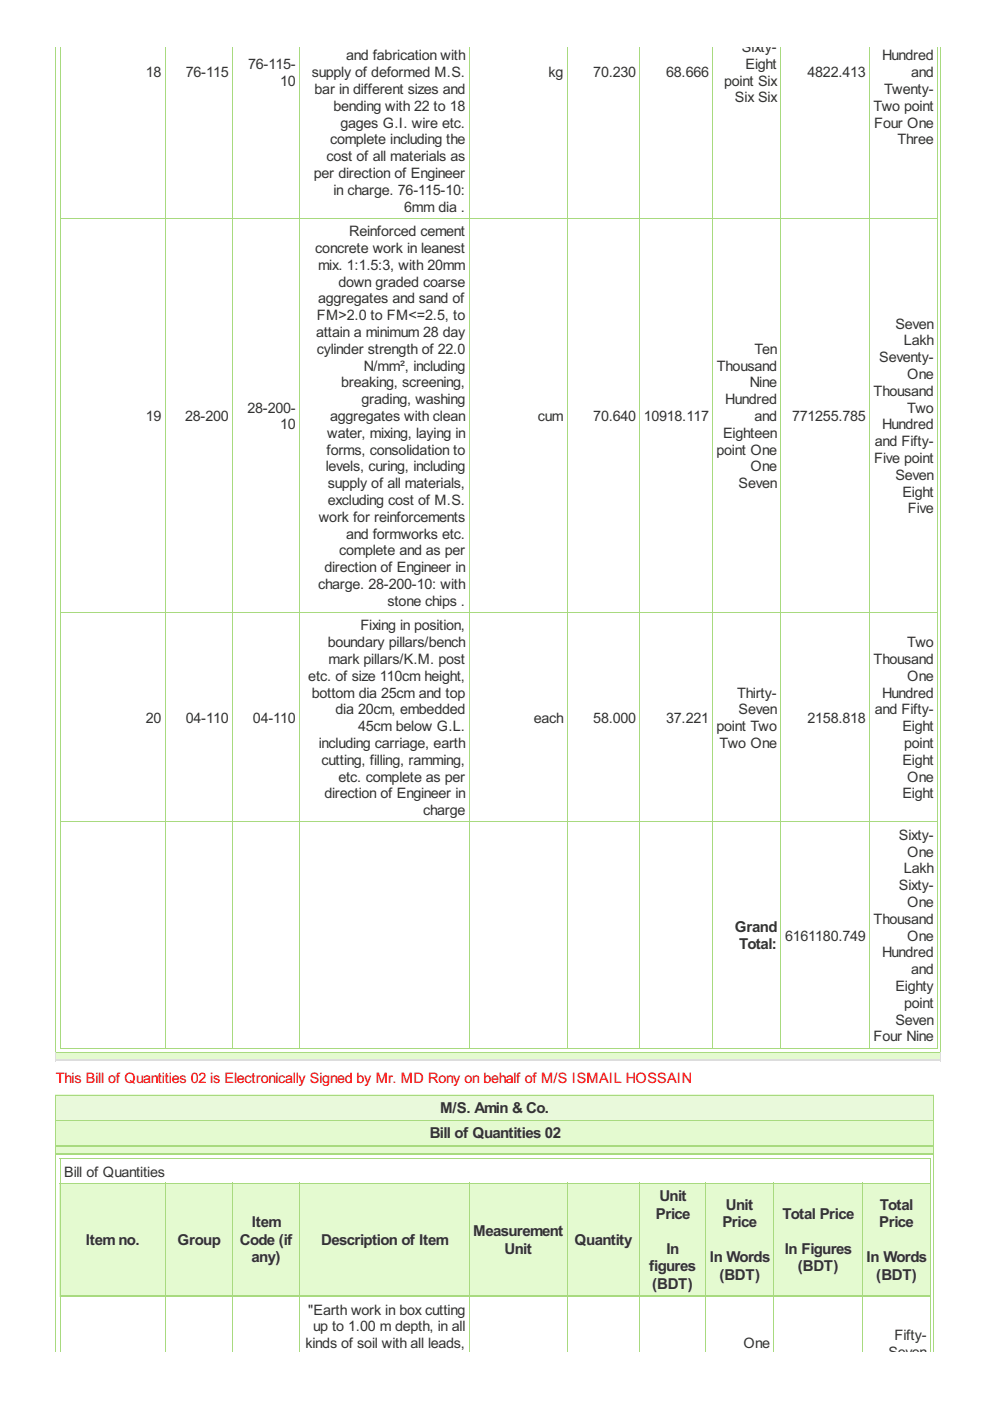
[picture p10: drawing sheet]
<svg xmlns="http://www.w3.org/2000/svg" width="210mm" height="297mm" viewBox="0 0 210 297" stroke-linecap="round" stroke-linejoin="round" font-family="sans-serif">
<defs><g id="words">
<g font-size="3.6" fill="#333">
<text x="155.8" y="197.5">Grand</text>
<text x="156.7" y="201.2">Total:</text>
<text x="93.3" y="236">M/S. Amin &amp; Co.</text>
<text x="91.1" y="241.3">Bill of Quantities 02</text>
<text x="139.8" y="254.7">Unit</text>
<text x="153.9" y="256.4">Unit</text>
<text x="186.6" y="256.4">Total</text>
<text x="18.2" y="263.9">Itemno.</text>
<text x="37.7" y="263.9">Group</text>
<text x="50.9" y="263.9">Code (if</text>
<text x="53.4" y="260.2">Item</text>
<text x="68.1" y="263.9">Description of Item</text>
<text x="100.3" y="262.1">Measurement</text>
<text x="121.8" y="263.9">Quantity</text>
<text x="139.1" y="258.4">Price</text>
<text x="153.2" y="260.2">Price</text>
<text x="165.9" y="258.4">Total Price</text>
<text x="186.4" y="260.2">Price</text>
<text x="53.3" y="267.6">any)</text>
<text x="107" y="265.8">Unit</text>
<text x="137.7" y="269.5">figures</text>
<text x="141.3" y="265.8">In</text>
<text x="150.5" y="267.6">In Words</text>
<text x="166.4" y="265.8">In Figures</text>
<text x="169.1" y="269.5">(BDT)</text>
<text x="183.7" y="267.6">In Words</text>
<text x="138.3" y="273.2">(BDT)</text>
<text x="152.5" y="271.3">(BDT)</text>
<text x="185.8" y="271.3">(BDT)</text>
</g>
<g font-size="3.4" fill="#333">
<text x="157.3" y="11">Sixty-</text>
<text x="30.9" y="16.4">18</text>
<text x="39.4" y="16.4">76-115</text>
<text x="52.6" y="14.6">76-115-</text>
<text x="66.1" y="16.4">supply of deformed M.S.</text>
<text x="73.4" y="12.8">and fabrication with</text>
<text x="116.3" y="16.4">kg</text>
<text x="125.8" y="16.4">70.230</text>
<text x="141.2" y="16.4">68.666</text>
<text x="158.1" y="14.6">Eight</text>
<text x="171.2" y="16.4">4822.413</text>
<text x="187" y="12.8">Hundred</text>
<text x="193.2" y="16.4">and</text>
<text x="59.4" y="18.2">10</text>
<text x="66.7" y="19.9">bar in different sizes and</text>
<text x="70.7" y="23.5">bending with 22 to 18</text>
<text x="153.6" y="18.2">point Six</text>
<text x="155.8" y="21.7">Six Six</text>
<text x="185.2" y="23.5">Two point</text>
<text x="187.5" y="19.9">Twenty-</text>
<text x="72.2" y="27.1">gages G.I. wire etc.</text>
<text x="185.4" y="27.1">Four One</text>
<text x="69.2" y="34.2">cost of all materials as</text>
<text x="70" y="30.6">complete including the</text>
<text x="190.3" y="30.6">Three</text>
<text x="66.6" y="37.8">per direction of Engineer</text>
<text x="70.7" y="41.3">in charge. 76-115-10:</text>
<text x="85.7" y="44.9">6mm dia .</text>
<text x="66.9" y="53.6">concrete work in leanest</text>
<text x="74" y="50.1">Reinforced cement</text>
<text x="67.4" y="57.2">mix. 1:1.5:3, with 20mm</text>
<text x="67.4" y="64.3">aggregates and sand of</text>
<text x="71.8" y="60.8">down graded coarse</text>
<text x="67" y="71.5">attain a minimum 28 day</text>
<text x="67.2" y="67.9">FM&gt;2.0 to FM&lt;=2.5, to</text>
<text x="189.8" y="69.7">Seven</text>
<text x="67.1" y="75">cylinder strength of 22.0</text>
<text x="160" y="75">Ten</text>
<text x="186.4" y="76.8">Seventy-</text>
<text x="191.6" y="73.2">Lakh</text>
<text x="72.3" y="82.1">breaking, screening,</text>
<text x="77.1" y="78.6">N/mm², including</text>
<text x="152" y="78.6">Thousand</text>
<text x="159" y="82.1">Nine</text>
<text x="185.2" y="83.9">Thousand</text>
<text x="192.4" y="80.4">One</text>
<text x="30.9" y="89.3">19</text>
<text x="39.2" y="89.3">28-200</text>
<text x="52.5" y="87.5">28-200-</text>
<text x="70" y="89.3">aggregates with clean</text>
<text x="76.7" y="85.7">grading, washing</text>
<text x="114.1" y="89.3">cum</text>
<text x="125.8" y="89.3">70.640</text>
<text x="136.5" y="89.3">10918.117</text>
<text x="153.8" y="85.7">Hundred</text>
<text x="159.9" y="89.3">and</text>
<text x="168" y="89.3">771255.785</text>
<text x="192.4" y="87.5">Two</text>
<text x="59.4" y="91.1">10</text>
<text x="69.4" y="92.8">water, mixing, laying in</text>
<text x="153.3" y="92.8">Eighteen</text>
<text x="185.5" y="94.6">and Fifty-</text>
<text x="187" y="91.1">Hundred</text>
<text x="69.1" y="100">levels, curing, including</text>
<text x="69.2" y="96.4">forms, consolidation to</text>
<text x="151.9" y="96.4">point One</text>
<text x="159.1" y="100">One</text>
<text x="185.4" y="98.2">Five point</text>
<text x="189.8" y="101.7">Seven</text>
<text x="69.5" y="103.5">supply of all materials,</text>
<text x="69.5" y="107.1">excluding cost of M.S.</text>
<text x="156.6" y="103.5">Seven</text>
<text x="191.3" y="105.3">Eight</text>
<text x="67.6" y="110.6">work for reinforcements</text>
<text x="192.5" y="108.9">Five</text>
<text x="71.9" y="117.8">complete and as per</text>
<text x="73.4" y="114.2">and formworks etc.</text>
<text x="67.4" y="124.9">charge. 28-200-10: with</text>
<text x="68.8" y="121.3">direction of Engineer in</text>
<text x="82.1" y="128.5">stone chips .</text>
<text x="69.5" y="137.2">boundary pillars/bench</text>
<text x="76.4" y="133.7">Fixing in position,</text>
<text x="192.4" y="137.2">Two</text>
<text x="69.7" y="140.8">mark pillars/K.M. post</text>
<text x="185.2" y="140.8">Thousand</text>
<text x="65.4" y="144.4">etc. of size 110cm height,</text>
<text x="66.1" y="147.9">bottom dia 25cm and top</text>
<text x="156.3" y="147.9">Thirty-</text>
<text x="187" y="147.9">Hundred</text>
<text x="192.4" y="144.4">One</text>
<text x="30.9" y="153.3">20</text>
<text x="39.4" y="153.3">04-110</text>
<text x="53.6" y="153.3">04-110</text>
<text x="71.2" y="151.5">dia 20cm, embedded</text>
<text x="75.9" y="155">45cm below G.L.</text>
<text x="113.2" y="153.3">each</text>
<text x="125.8" y="153.3">58.000</text>
<text x="141.2" y="153.3">37.221</text>
<text x="151.9" y="155">point Two</text>
<text x="156.6" y="151.5">Seven</text>
<text x="171.2" y="153.3">2158.818</text>
<text x="185.5" y="151.5">and Fifty-</text>
<text x="191.3" y="155">Eight</text>
<text x="67.6" y="158.6">including carriage, earth</text>
<text x="152.6" y="158.6">Two One</text>
<text x="191.7" y="158.6">point</text>
<text x="68.2" y="162.2">cutting, filling, ramming,</text>
<text x="71.8" y="165.7">etc. complete as per</text>
<text x="191.3" y="162.2">Eight</text>
<text x="192.4" y="165.7">One</text>
<text x="68.8" y="169.3">direction of Engineer in</text>
<text x="89.7" y="172.9">charge</text>
<text x="191.3" y="169.3">Eight</text>
<text x="190.6" y="178.1">Sixty-</text>
<text x="191.6" y="185.2">Lakh</text>
<text x="192.4" y="181.6">One</text>
<text x="190.6" y="188.7">Sixty-</text>
<text x="185.2" y="195.9">Thousand</text>
<text x="192.4" y="192.3">One</text>
<text x="166.5" y="199.4">6161180.749</text>
<text x="187" y="203">Hundred</text>
<text x="192.4" y="199.4">One</text>
<text x="193.2" y="206.6">and</text>
<text x="189.8" y="210.1">Eighty</text>
<text x="191.7" y="213.7">point</text>
<text x="185.2" y="220.8">Four Nine</text>
<text x="189.8" y="217.2">Seven</text>
<text x="13.6" y="249.5">Bill of Quantities</text>
<text x="65.4" y="278.7">&quot;Earth work in box cutting</text>
<text x="64.8" y="285.8">kinds of soil with all leads,</text>
<text x="66.4" y="282.3">up to 1.00 m depth, in all</text>
<text x="157.6" y="285.8">One</text>
<text x="188.3" y="287.6">Seven</text>
<text x="189.7" y="284.1">Fifty-</text>
</g>
<text font-size="3.4" fill="#f00" x="11.8" y="229.7">This Bill of Quantities 02 is Electronically Signed by Mr. MD Rony on behalf of M/S ISMAIL HOSSAIN</text>
</g></defs>
<g fill="none" stroke="#a8da7f" stroke-width=".21">
<path d="M12.7 9.9v212.4M35 9.9v212.4M49.3 9.9v212.4M63.5 9.9v212.4M99.4 9.9v212.4M120.2 9.9v212.4M135.7 9.9v212.4M151.1 9.9v212.4M165.5 9.9v212.4M184.4 9.9v212.4M198.8 9.9v212.4M12.7 46.3h186.1"/>
<path d="M12.7 129.9h186.1M12.7 174.3h186.1M12.7 222.2h186.1"/>
</g>
<path d="M11.8 223h187.6v1.8h-187.6z" fill="#e4fad0"/>
<path d="M11.8 9.9v213.3M199.5 9.9v213.3M11.8 223.1h187.8" fill="none" stroke="#a8da7f" stroke-width=".21"/>
<g fill="#ddd">
<path d="M11.8 223h.1v2h-.1z"/>
<path d="M199.4 223h.2v2h-.2z"/>
</g>
<path d="M11.8 224.8h187.8" fill="none" stroke="#ddd" stroke-width=".3"/>
<path d="M11.8 232.1h186.1v5.3h-186.1z" fill="#e9f9db"/>
<g fill="#e4fad0">
<path d="M11.8 237.4h186.1v5.5h-186.1z"/>
<path d="M11.8 242.9h186.1v1.8h-186.1z"/>
<path d="M12.7 250.8h22.2v24.1h-22.2z"/>
<path d="M34.9 250.8h14.3v24.1h-14.3z"/>
<path d="M49.2 250.8h14.2v24.1h-14.2z"/>
<path d="M63.4 250.8h36v24.1h-36z"/>
<path d="M99.4 250.8h20.8v24.1h-20.8z"/>
<path d="M120.2 250.8h15.4v24.1h-15.4z"/>
<path d="M135.6 250.8h13.9v24.1h-13.9z"/>
<path d="M149.5 250.8h14.4v24.1h-14.4z"/>
<path d="M163.9 250.8h18.9v24.1h-18.9z"/>
<path d="M182.8 250.8h14.4v24.1h-14.4z"/>
</g>
<g fill="none" stroke="#a8da7f" stroke-width=".21">
<path d="M11.8 232.2h186.3M11.8 237.5h186.3M11.8 232.1v54.5M198 232.1v54.5M12.7 245.7h184.7M12.7 250.9h184.7M12.7 245.6v41M35 250.8v35.8M49.3 250.8v35.8M63.5 250.8v35.8M99.4 250.8v35.8M120.2 250.8v35.8"/>
<path d="M135.7 250.8v35.8M149.6 250.8v35.8M164 250.8v35.8M182.9 250.8v35.8M197.3 245.6v41"/>
</g>
<path d="M11.8 242.9h186.3M11.8 244.7h186.3M12.7 274.9h184.7" fill="none" stroke="#a8da7f" stroke-width=".3"/>
<use href="#words"/>
</svg>
